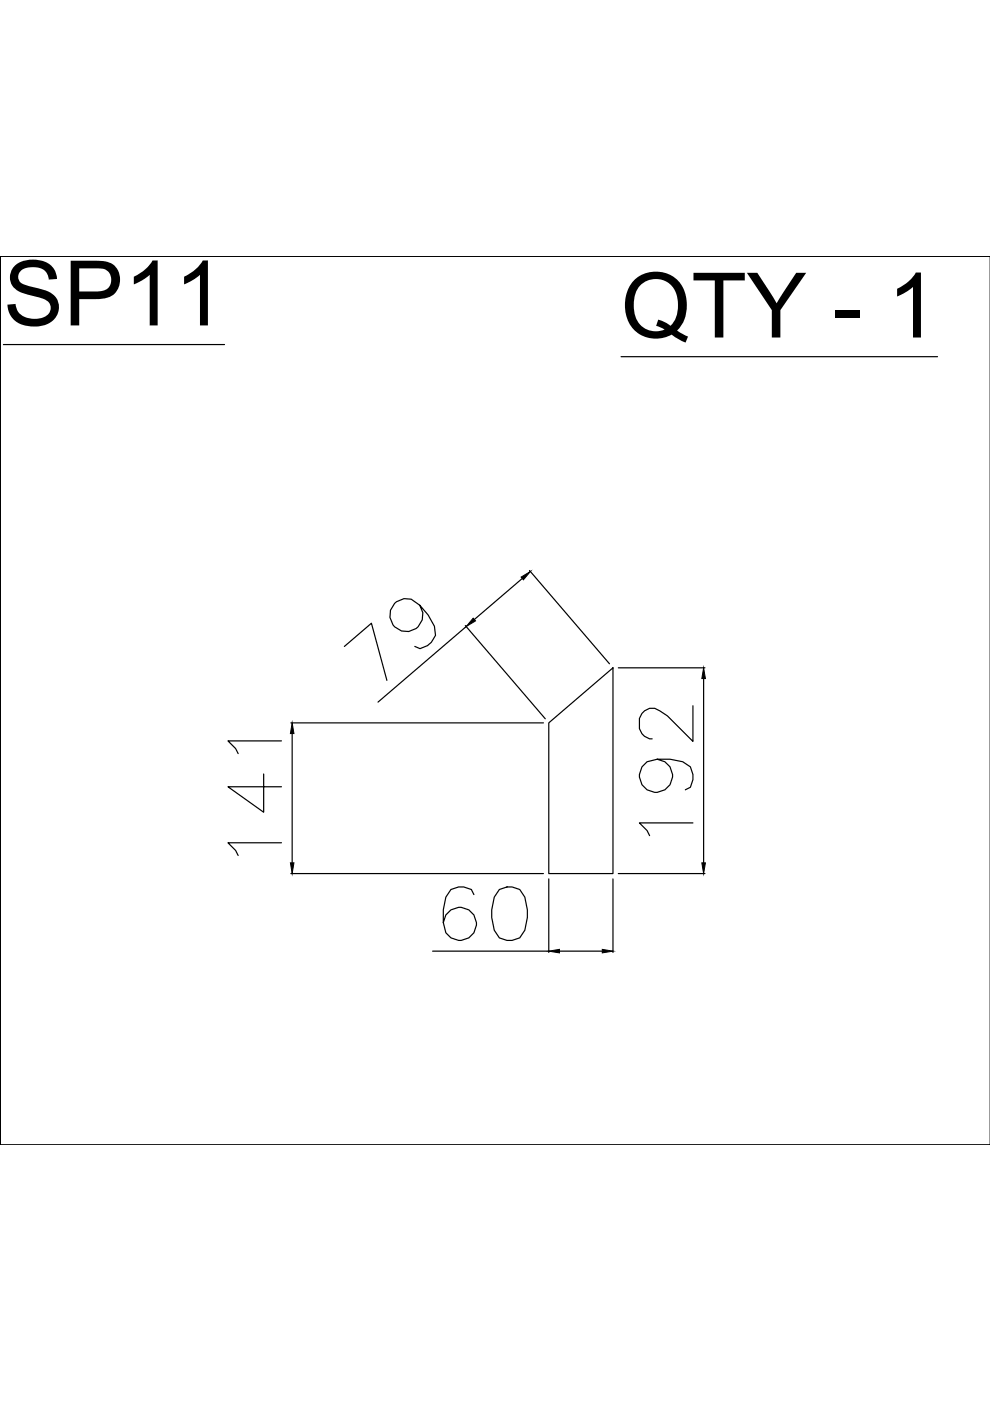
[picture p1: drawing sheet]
<svg xmlns="http://www.w3.org/2000/svg" width="210mm" height="297mm" viewBox="0 0 210 297" stroke-linecap="round" stroke-linejoin="round" font-family="sans-serif">
<defs><g id="words">
<g font-size="19.2">
<text x=".7" y="69">SP11</text>
<text x="131.7" y="71.6">QTY - 1</text>
</g>
</g></defs>
<!-- layer: 0 -->
<g fill="none" stroke="#000" stroke-width=".25">
<path d="M0 54.3h.1M0 54.3v188.5h210h-210v-188.5h210zM.7 73.1h46.9M131.7 75.6h67.1M73 137.1l5.8-5 3.2 12.2M89 128.3a3.5 3.5 0 0 1-1.7 5.5 3.5 3.5 0 0 1-4.7-3.3 3.5 3.5 0 0 1 4.6-3.5l1.8 1.3 1.8 2.1 1.3 2.4 .2 1.9-.8 1.5-.9 .7-1.5 .6-1.2-.4M98.7 132.6l16.9 19.8M98.8 132.8l-18.7 16.1M110.7 122.6l-10.1 8.8M112.3 121l16.9 19.7M59.7 157.1h-11.4l1.7 1.6 .5 1.1M61.7 153.3h53.5"/>
<path d="M61.9 155.5v27.4M116.4 153.3l13.6-11.7v43.6h-13.6zM131.1 141.6h18.4M146.9 149.6v7.6l-5.4-5.4-1.6-1.1a2.69 2.69 0 0 0-4.3 1.6v2.2a2.81 2.81 0 0 0 2.7 2.2M149.2 143.9v39M55.9 164.1v8.1l-7.6-5.4h11.4M59.7 178.7h-11.4l1.7 1.6 .5 1.1M139.4 161a3.5 3.5 0 0 1 2.9 4.8 3.5 3.5 0 0 1-5.5 1.4 3.5 3.5 0 0 1 .4-5.7l2.2-.5h2.7l2.7 .5 1.6 1.1 .5 1.6v1.1l-.5 1.6-1.1 .6M146.9 174.5h-11.3l1.6 1.6 .5 1.1M61.7 185.2h53.5M100.5 189.7l-.6-1.1-1.6-.5h-1.1l-1.6 .5-1.1 1.6-.5 2.7v2.7l.5 2.2a3.5 3.5 0 0 0 5.7 .3 3.5 3.5 0 0 0-1.4-5.5 3.5 3.5 0 0 0-4.8 3M105.9 188.6l1.6-.5h1.1l1.6 .5 1.1 1.6 .5 2.7v1.6l-.5 2.7-1.1 1.6-1.6 .6h-1.1l-1.6-.6-1.1-1.6-.5-2.7v-1.6l.5-2.7z"/>
<path d="M116.4 186.3v15.6M130 186.3v15.6M131.1 185.2h18.4M91.7 201.7h24.7M118.6 201.7h9.1"/>
</g>
<path d="M100.3 131.1l.5 .5-2 1.2zM110.5 122.4l2-1.2-1.5 1.7zM61.9 153.3l.4 2.2h-.7zM149.2 141.6l.4 2.3h-.8zM61.6 182.9h.7l-.4 2.3zM148.8 182.9h.8l-.4 2.3zM116.4 201.7l2.2-.4v.7zM127.7 201.3l2.3 .4-2.3 .3z" fill="#000" stroke="#000" stroke-width=".21"/>
<use href="#words"/>
</svg>
